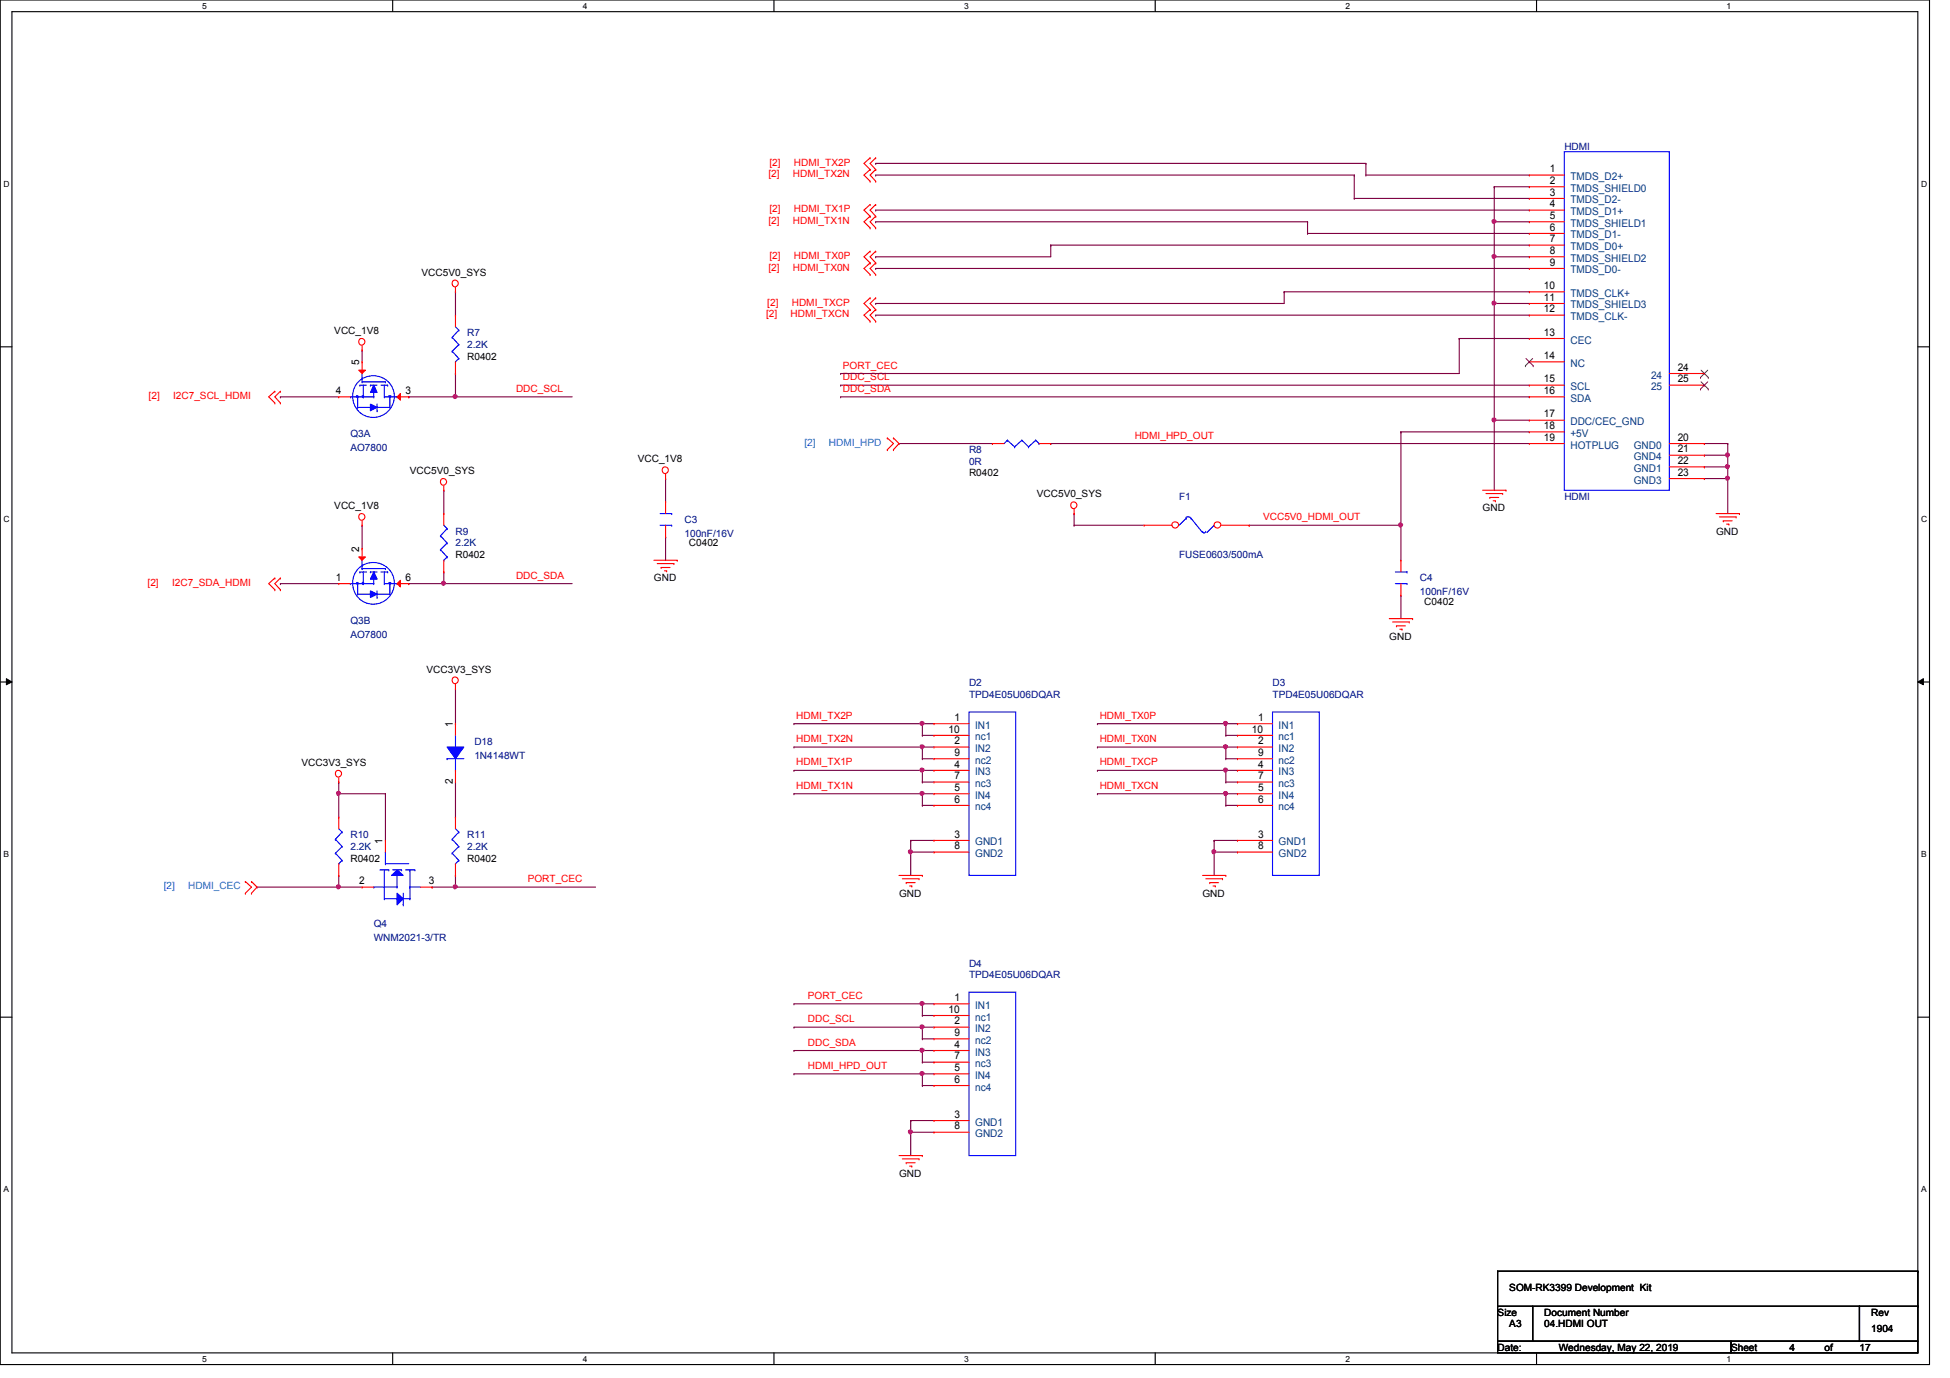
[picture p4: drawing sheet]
<svg xmlns="http://www.w3.org/2000/svg" width="297mm" height="210mm" viewBox="0 0 297 210" stroke-linecap="round" stroke-linejoin="round" font-family="sans-serif">
<defs><g id="words">
<g font-size="1.6">
<text x="236.1" y="26.2">1</text>
<text x="236.1" y="28">2</text>
<text x="236.1" y="29.8">3</text>
<text x="236.1" y="31.6">4</text>
<text x="236.1" y="33.4">5</text>
<text x="236.1" y="35.1">6</text>
<text x="236.1" y="36.9">7</text>
<text x="236.1" y="38.7">8</text>
<text x="236.1" y="40.5">9</text>
<text x="235.2" y="44">10</text>
<text x="235.2" y="45.8">11</text>
<text x="235.2" y="47.6">12</text>
<text x="235.2" y="51.1">13</text>
<text x="54.7" y="55.6" transform="rotate(-90 54.7 55.6)">5</text>
<text x="235.2" y="58.3">15</text>
<text x="235.2" y="54.7">14</text>
<text x="255.6" y="56.5">24</text>
<text x="255.6" y="58.3">25</text>
<text x="51.2" y="60">4</text>
<text x="61.8" y="60">3</text>
<text x="235.2" y="65.4">18</text>
<text x="235.2" y="63.6">17</text>
<text x="235.2" y="60">16</text>
<text x="235.2" y="67.1">19</text>
<text x="255.6" y="67.1">20</text>
<text x="255.6" y="68.9">21</text>
<text x="255.6" y="70.7">22</text>
<text x="255.6" y="72.5">23</text>
<text x="51.2" y="88.5">1</text>
<text x="54.7" y="84.1" transform="rotate(-90 54.7 84.1)">2</text>
<text x="61.8" y="88.5">6</text>
<text x="69" y="110.7" transform="rotate(-90 69 110.7)">1</text>
<text x="144.5" y="111.6">10</text>
<text x="145.4" y="109.8">1</text>
<text x="145.4" y="113.4">2</text>
<text x="190.7" y="111.6">10</text>
<text x="191.6" y="109.8">1</text>
<text x="191.6" y="113.4">2</text>
<text x="69" y="119.5" transform="rotate(-90 69 119.5)">2</text>
<text x="145.4" y="116.9">4</text>
<text x="145.4" y="118.7">7</text>
<text x="145.4" y="115.1">9</text>
<text x="191.6" y="116.9">4</text>
<text x="191.6" y="118.7">7</text>
<text x="191.6" y="115.1">9</text>
<text x="145.4" y="120.5">5</text>
<text x="145.4" y="122.3">6</text>
<text x="191.6" y="120.5">5</text>
<text x="191.6" y="122.3">6</text>
<text x="58.3" y="128.5" transform="rotate(-90 58.3 128.5)">1</text>
<text x="145.4" y="127.6">3</text>
<text x="145.4" y="129.4">8</text>
<text x="191.6" y="127.6">3</text>
<text x="191.6" y="129.4">8</text>
<text x="54.7" y="134.7">2</text>
<text x="65.3" y="134.7">3</text>
<text x="144.5" y="154.3">10</text>
<text x="145.4" y="152.5">1</text>
<text x="145.4" y="156">2</text>
<text x="145.4" y="159.6">4</text>
<text x="145.4" y="161.4">7</text>
<text x="145.4" y="157.8">9</text>
<text x="145.4" y="163.2">5</text>
<text x="145.4" y="164.9">6</text>
<text x="145.4" y="170.3">3</text>
<text x="145.4" y="172">8</text>
</g>
<g font-size="1.6" fill="#004080">
<text x="239.2" y="27.4">TMDS_D2+</text>
<text x="239.2" y="29.2">TMDS_SHIELD0</text>
<text x="239.2" y="31">TMDS_D2-</text>
<text x="239.2" y="32.8">TMDS_D1+</text>
<text x="239.2" y="34.5">TMDS_SHIELD1</text>
<text x="239.2" y="36.3">TMDS_D1-</text>
<text x="239.2" y="38.1">TMDS_D0+</text>
<text x="239.2" y="39.9">TMDS_SHIELD2</text>
<text x="239.2" y="41.7">TMDS_D0-</text>
<text x="239.2" y="45.2">TMDS_CLK+</text>
<text x="239.2" y="47">TMDS_SHIELD3</text>
<text x="239.2" y="52.3">CEC</text>
<text x="239.2" y="48.8">TMDS_CLK-</text>
<text x="239.2" y="59.4">SCL</text>
<text x="239.2" y="55.9">NC</text>
<text x="251.5" y="57.7">24</text>
<text x="251.5" y="59.4">25</text>
<text x="239.2" y="64.8">DDC/CEC_GND</text>
<text x="239.2" y="61.2">SDA</text>
<text x="239.2" y="68.3">HOTPLUG</text>
<text x="239.2" y="66.5">+5V</text>
<text x="248.9" y="68.3">GND0</text>
<text x="248.9" y="70.1">GND4</text>
<text x="248.9" y="71.9">GND1</text>
<text x="248.9" y="73.7">GND3</text>
<text x="148.5" y="111">IN1</text>
<text x="148.5" y="112.8">nc1</text>
<text x="194.8" y="111">IN1</text>
<text x="194.8" y="112.8">nc1</text>
<text x="148.5" y="114.6">IN2</text>
<text x="148.5" y="118.1">IN3</text>
<text x="148.5" y="119.9">nc3</text>
<text x="148.5" y="116.3">nc2</text>
<text x="194.8" y="114.6">IN2</text>
<text x="194.8" y="118.1">IN3</text>
<text x="194.8" y="119.9">nc3</text>
<text x="194.8" y="116.3">nc2</text>
<text x="148.5" y="121.7">IN4</text>
<text x="148.5" y="123.4">nc4</text>
<text x="194.8" y="121.7">IN4</text>
<text x="194.8" y="123.4">nc4</text>
<text x="148.5" y="128.8">GND1</text>
<text x="148.5" y="130.6">GND2</text>
<text x="194.8" y="128.8">GND1</text>
<text x="194.8" y="130.6">GND2</text>
<text x="148.5" y="153.7">IN1</text>
<text x="148.5" y="155.4">nc1</text>
<text x="148.5" y="157.2">IN2</text>
<text x="148.5" y="160.8">IN3</text>
<text x="148.5" y="159">nc2</text>
<text x="148.5" y="164.3">IN4</text>
<text x="148.5" y="166.1">nc4</text>
<text x="148.5" y="162.6">nc3</text>
<text x="148.5" y="171.5">GND1</text>
<text x="148.5" y="173.2">GND2</text>
</g>
<g font-size="1.5" fill="#000080">
<text x="238.3" y="22.8">HDMI</text>
<text x="71.2" y="51.2">R7</text>
<text x="71.2" y="53">2.2K</text>
<text x="53.4" y="66.5">Q3A</text>
<text x="53.4" y="68.7">AO7800</text>
<text x="147.6" y="69">R8</text>
<text x="147.6" y="70.8">0R</text>
<text x="179.6" y="76.1">F1</text>
<text x="238.3" y="76.1">HDMI</text>
<text x="69.4" y="81.4">R9</text>
<text x="69.4" y="83.2">2.2K</text>
<text x="104.3" y="79.7">C3</text>
<text x="104.3" y="81.8">100nF/16V</text>
<text x="179.6" y="85">FUSE0603/500mA</text>
<text x="216.3" y="88.6">C4</text>
<text x="53.4" y="95">Q3B</text>
<text x="216.3" y="90.7">100nF/16V</text>
<text x="53.4" y="97.1">AO7800</text>
<text x="147.6" y="104.6">D2</text>
<text x="147.6" y="106.3">TPD4E05U06DQAR</text>
<text x="193.8" y="104.6">D3</text>
<text x="193.8" y="106.3">TPD4E05U06DQAR</text>
<text x="72.3" y="113.5">D18</text>
<text x="72.3" y="115.6">1N4148WT</text>
<text x="53.4" y="127.7">R10</text>
<text x="53.4" y="129.5">2.2K</text>
<text x="71.2" y="127.7">R11</text>
<text x="71.2" y="129.5">2.2K</text>
<text x="56.9" y="141.2">Q4</text>
<text x="56.9" y="143.3">WNM2021-3/TR</text>
<text x="147.6" y="147.2">D4</text>
<text x="147.6" y="149">TPD4E05U06DQAR</text>
</g>
<g font-size="1.5" fill="#f00">
<text x="117" y="27">[2]</text>
<text x="117.2" y="25.2">[2]</text>
<text x="120.8" y="27">HDMI_TX2N</text>
<text x="120.9" y="25.2">HDMI_TX2P</text>
<text x="117" y="34.1">[2]</text>
<text x="117.2" y="32.3">[2]</text>
<text x="120.8" y="34.1">HDMI_TX1N</text>
<text x="120.9" y="32.3">HDMI_TX1P</text>
<text x="117" y="41.2">[2]</text>
<text x="117.2" y="39.5">[2]</text>
<text x="120.8" y="41.2">HDMI_TX0N</text>
<text x="120.9" y="39.5">HDMI_TX0P</text>
<text x="116.9" y="46.6">[2]</text>
<text x="120.6" y="46.6">HDMI_TXCP</text>
<text x="116.7" y="48.3">[2]</text>
<text x="120.4" y="48.3">HDMI_TXCN</text>
<text x="78.6" y="59.7">DDC_SCL</text>
<text x="128.4" y="57.9">DDC_SCL</text>
<text x="128.4" y="59.7">DDC_SDA</text>
<text x="128.4" y="56.1">PORT_CEC</text>
<text x="22.6" y="60.8">[2]</text>
<text x="26.4" y="60.8">I2C7_SCL_HDMI</text>
<text x="172.8" y="66.8">HDMI_HPD_OUT</text>
<text x="192.4" y="79.2">VCC5V0_HDMI_OUT</text>
<text x="22.5" y="89.2">[2]</text>
<text x="26.2" y="89.2">I2C7_SDA_HDMI</text>
<text x="78.6" y="88.1">DDC_SDA</text>
<text x="121.3" y="109.5">HDMI_TX2P</text>
<text x="121.3" y="113">HDMI_TX2N</text>
<text x="167.5" y="109.5">HDMI_TX0P</text>
<text x="167.5" y="113">HDMI_TX0N</text>
<text x="121.3" y="116.6">HDMI_TX1P</text>
<text x="167.5" y="116.6">HDMI_TXCP</text>
<text x="121.3" y="120.1">HDMI_TX1N</text>
<text x="167.5" y="120.1">HDMI_TXCN</text>
<text x="80.4" y="134.4">PORT_CEC</text>
<text x="123.1" y="152.1">PORT_CEC</text>
<text x="123.1" y="155.7">DDC_SCL</text>
<text x="123.1" y="159.3">DDC_SDA</text>
<text x="123.1" y="162.8">HDMI_HPD_OUT</text>
</g>
<g font-size="1.5">
<text x="64.2" y="42">VCC5V0_SYS</text>
<text x="50.9" y="50.9">VCC_1V8</text>
<text x="71.2" y="54.8">R0402</text>
<text x="97.2" y="70.4">VCC_1V8</text>
<text x="50.9" y="77.6">VCC_1V8</text>
<text x="62.4" y="72.2">VCC5V0_SYS</text>
<text x="147.6" y="72.6">R0402</text>
<text x="157.9" y="75.8">VCC5V0_SYS</text>
<text x="225.8" y="77.9">GND</text>
<text x="104.9" y="83.2">C0402</text>
<text x="261.4" y="81.4">GND</text>
<text x="69.4" y="85">R0402</text>
<text x="99.6" y="88.6">GND</text>
<text x="217" y="92.1">C0402</text>
<text x="211.6" y="97.5">GND</text>
<text x="65" y="102.4">VCC3V3_SYS</text>
<text x="45.9" y="116.7">VCC3V3_SYS</text>
<text x="53.4" y="131.2">R0402</text>
<text x="71.2" y="131.2">R0402</text>
<text x="136.9" y="136.6">GND</text>
<text x="183.2" y="136.6">GND</text>
<text x="136.9" y="179.2">GND</text>
<text x="229.9" y="196.7">SOM-RK3399 Development Kit</text>
<text x="228.1" y="200.4">Size</text>
<text x="229.9" y="202.2">A3</text>
<text x="235.2" y="200.4">Document Number</text>
<text x="235.2" y="202.2">04.HDMI OUT</text>
<text x="285" y="202.9">1904</text>
<text x="285" y="200.4">Rev</text>
<text x="228.1" y="205.7">Date:</text>
<text x="237.4" y="205.7">Wednesday, May 22, 2019</text>
<text x="263.7" y="205.7">Sheet</text>
<text x="272.6" y="205.7">4</text>
<text x="277.9" y="205.7">of</text>
<text x="283.2" y="205.7">17</text>
</g>
<g font-size="1.5" fill="#0080ff">
<text x="122.6" y="67.9">[2]</text>
<text x="126.3" y="67.9">HDMI_HPD</text>
<text x="24.9" y="135.5">[2]</text>
<text x="28.7" y="135.5">HDMI_CEC</text>
</g>
<g font-size="1.3">
<text x="30.8" y="1.4">5</text>
<text x="88.8" y="1.4">4</text>
<text x="146.9" y="1.4">3</text>
<text x="204.9" y="1.4">2</text>
<text x="263" y="1.4">1</text>
<text x=".5" y="28.4">D</text>
<text x="292.6" y="28.4">D</text>
<text x=".5" y="79.5">C</text>
<text x="292.6" y="79.5">C</text>
<text x=".5" y="130.6">B</text>
<text x="292.6" y="130.6">B</text>
<text x=".5" y="181.6">A</text>
<text x="292.6" y="181.6">A</text>
<text x="30.8" y="207.5">5</text>
<text x="88.8" y="207.5">4</text>
<text x="146.9" y="207.5">3</text>
<text x="204.9" y="207.5">2</text>
<text x="263" y="207.5">1</text>
</g>
</g></defs>
<path d="M0 0h293.9v207.9h-293.9zM1.8 1.8h290.3v204.3h-290.3z" fill="none" stroke="#000" stroke-width=".17"/>
<g fill="#fff">
<path d="M30.8 .3h.7v1.4h-.7z"/>
<path d="M30.8 206.3h.7v1.5h-.7z"/>
</g>
<path d="M59.8 0v1.8M59.8 206.1v1.8" fill="none" stroke="#000" stroke-width=".17"/>
<g fill="#fff">
<path d="M88.8 .3h.6v1.4h-.6z"/>
<path d="M88.8 206.3h.6v1.5h-.6z"/>
</g>
<path d="M117.9 0v1.8M117.9 206.1v1.8" fill="none" stroke="#000" stroke-width=".17"/>
<g fill="#fff">
<path d="M146.9 .3h.6v1.4h-.6z"/>
<path d="M146.9 206.3h.6v1.5h-.6z"/>
</g>
<path d="M176 0v1.8M176 206.1v1.8" fill="none" stroke="#000" stroke-width=".17"/>
<g fill="#fff">
<path d="M204.9 .3h.7v1.4h-.7z"/>
<path d="M204.9 206.3h.7v1.5h-.7z"/>
</g>
<path d="M234.1 0v1.8M234.1 206.1v1.8" fill="none" stroke="#000" stroke-width=".17"/>
<g fill="#fff">
<path d="M263 .3h.7v1.4h-.7z"/>
<path d="M263 206.3h.7v1.5h-.7z"/>
<path d="M.5 27.3h1v1.4h-1z"/>
<path d="M292.6 27.3h1v1.4h-1z"/>
<path d="M.5 78.3h1v1.5h-1z"/>
<path d="M292.6 78.3h1v1.5h-1z"/>
</g>
<path d="M0 52.8h1.8M292.1 52.8h1.8" fill="none" stroke="#000" stroke-width=".17"/>
<g fill="#fff">
<path d="M.5 129.4h.9v1.4h-.9z"/>
<path d="M292.6 129.4h.9v1.4h-.9z"/>
</g>
<path d="M0 103.9h1.8M292.1 103.9h1.8" fill="none" stroke="#000" stroke-width=".17"/>
<path d="M1 103.4l.8 .5-.8 .4zM292.1 103.9l.9-.5v.9z" fill="#000"/>
<path d="M1 103.4l.8 .5-.8 .4zM292.1 103.9l.9-.5v.9z" fill="none" stroke="#000" stroke-width=".15"/>
<g fill="#fff">
<path d="M.5 180.4h.8v1.5h-.8z"/>
<path d="M292.6 180.4h.8v1.5h-.8z"/>
</g>
<path d="M0 154.9h1.8M292.1 154.9h1.8" fill="none" stroke="#000" stroke-width=".17"/>
<path d="M263.2 71.1h.1M263.2 71.1v1.8M213.4 80h.1M213.4 90.7h.1M213.4 80v5.3M213.4 90.7v3.5" fill="none" stroke="#800040" stroke-width=".17"/>
<circle cx="263.1" cy="71.1" r=".31" fill="#f0f"/>
<circle cx="263.1" cy="71.1" r=".31" fill="none" stroke="#f0f" stroke-width=".17"/>
<path d="M227.6 46.2h.1M227.6 46.2v17.8M263.2 69.3h.1M263.2 69.3v1.8" fill="none" stroke="#800040" stroke-width=".17"/>
<circle cx="227.6" cy="64" r=".31" fill="#f0f"/>
<circle cx="227.6" cy="64" r=".31" fill="none" stroke="#f0f" stroke-width=".17"/>
<circle cx="227.6" cy="46.2" r=".31" fill="#f0f"/>
<circle cx="227.6" cy="46.2" r=".31" fill="none" stroke="#f0f" stroke-width=".17"/>
<path d="M213.4 65.8h.1M213.4 65.8v14.2" fill="none" stroke="#800040" stroke-width=".17"/>
<circle cx="213.3" cy="80" r=".31" fill="#f0f"/>
<circle cx="213.3" cy="80" r=".31" fill="none" stroke="#f0f" stroke-width=".17"/>
<path d="M69.4 56.9h.1M69.4 56.9v3.6M42.7 60.5h.1M42.7 60.5h8.9M62.3 60.5h.1M62.3 60.5h24.9M69.4 60.5h.1M163.6 78.2h.1M163.6 78.2v1.8M213.4 65.8h.1M213.4 65.8h19.6" fill="none" stroke="#800040" stroke-width=".17"/>
<circle cx="69.3" cy="60.4" r=".31" fill="#f0f"/>
<circle cx="69.3" cy="60.4" r=".31" fill="none" stroke="#f0f" stroke-width=".17"/>
<path d="M67.6 88.9h.1M67.6 88.9h19.6" fill="none" stroke="#800040" stroke-width=".17"/>
<circle cx="67.5" cy="88.8" r=".31" fill="#f0f"/>
<circle cx="67.5" cy="88.8" r=".31" fill="none" stroke="#f0f" stroke-width=".17"/>
<path d="M39.2 135.1h.1M51.6 133.3h.1M51.6 133.3v1.8h-12.4" fill="none" stroke="#800040" stroke-width=".17"/>
<circle cx="51.5" cy="135.1" r=".31" fill="#f0f"/>
<circle cx="51.5" cy="135.1" r=".31" fill="none" stroke="#f0f" stroke-width=".17"/>
<path d="M42.7 88.9h.1M42.7 88.9h8.9M51.6 119.1h.1M51.6 119.1v5.4M69.4 110.2h.1M69.4 104.9v5.3M51.6 120.9h.1M51.6 120.9h7.1M69.4 133.3h.1M69.4 133.3v1.8" fill="none" stroke="#800040" stroke-width=".17"/>
<circle cx="51.5" cy="120.9" r=".31" fill="#f0f"/>
<circle cx="51.5" cy="120.9" r=".31" fill="none" stroke="#f0f" stroke-width=".17"/>
<path d="M69.4 135.1h.1M69.4 135.1h21.3" fill="none" stroke="#800040" stroke-width=".17"/>
<circle cx="69.3" cy="135.1" r=".31" fill="#f0f"/>
<circle cx="69.3" cy="135.1" r=".31" fill="none" stroke="#f0f" stroke-width=".17"/>
<g fill="none" stroke="#800040" stroke-width=".17">
<path d="M67.6 74.7h.1M67.6 74.7v3.5M259.6 67.6h.1M259.6 71.1h.1M259.6 69.3h.1M259.6 67.6h3.6M259.6 71.1h3.6M263.2 72.9h.1M263.2 67.6h.1M263.2 67.6v1.7h-3.6M263.2 72.9v5.3M62.3 88.9h.1"/>
<path d="M67.6 87.1h.1M67.6 87.1v1.8h-5.3M51.6 135.1h.1M51.6 135.1h3.6M58.7 120.9h.1M58.7 120.9v7.1M65.8 135.1h.1M65.8 135.1h3.6"/>
</g>
<circle cx="263.1" cy="69.3" r=".31" fill="#f0f"/>
<circle cx="263.1" cy="69.3" r=".31" fill="none" stroke="#f0f" stroke-width=".17"/>
<path d="M259.6 72.9h.1M259.6 72.9h3.6" fill="none" stroke="#800040" stroke-width=".17"/>
<circle cx="263.1" cy="72.8" r=".31" fill="#f0f"/>
<circle cx="263.1" cy="72.8" r=".31" fill="none" stroke="#f0f" stroke-width=".17"/>
<path d="M227.6 28.4h.1M227.6 33.8h.1M227.6 28.4v10.7" fill="none" stroke="#800040" stroke-width=".17"/>
<circle cx="227.6" cy="33.7" r=".31" fill="#f0f"/>
<circle cx="227.6" cy="33.7" r=".31" fill="none" stroke="#f0f" stroke-width=".17"/>
<path d="M227.6 33.8h.1M227.6 39.1h.1M227.6 33.8h5.4M227.6 39.1v7.1" fill="none" stroke="#800040" stroke-width=".17"/>
<circle cx="227.6" cy="39.1" r=".31" fill="#f0f"/>
<circle cx="227.6" cy="39.1" r=".31" fill="none" stroke="#f0f" stroke-width=".17"/>
<g fill="none" stroke="#800040" stroke-width=".17">
<path d="M133.4 32h.1M133.4 24.9h.1M133.4 26.7h.1M133.4 33.8h.1M133.4 39.1h.1M133.4 32h99.6M133.4 26.7h72.9M133.4 24.9h74.7M133.4 33.8h65.8M160.1 37.3h.1M160.1 37.3v1.8h-26.7M160.1 37.3h72.9"/>
<path d="M199.2 33.8h.1M199.2 35.6h.1M199.2 33.8v1.8M199.2 35.6h33.8M206.3 26.7h.1M206.3 30.2h.1M206.3 26.7v3.5M206.3 30.2h26.7M208.1 26.7h.1M208.1 24.9h.1M208.1 26.7h24.9M208.1 24.9v1.8"/>
<path d="M227.6 39.1h.1M227.6 28.4h.1M227.6 39.1h5.4M227.6 28.4h5.4M55.2 53.3h.1M55.2 53.3v1.8M69.4 44.4h.1M69.4 44.4v3.6M128.1 58.7h.1M128.1 56.9h.1M128.1 58.7h104.9M133.4 46.2h.1"/>
<path d="M133.4 48h.1M133.4 40.9h.1M133.4 48h99.6M133.4 40.9h99.6M195.6 44.4h.1M195.6 44.4v1.8h-62.2M195.6 44.4h37.4M222.3 51.6h.1M222.3 51.6v5.3h-94.2M222.3 51.6h10.7M227.6 46.2h.1M227.6 46.2h5.4"/>
<path d="M101.4 72.9h.1M101.4 72.9v3.6M128.1 60.5h.1M128.1 60.5h104.9M136.9 67.6h.1M136.9 67.6h14.3M160.1 67.6h.1M160.1 67.6h72.9M227.6 64h.1M227.6 64v10.7M227.6 64h5.4M55.2 80h.1"/>
<path d="M55.2 80v3.6M101.4 81.8h.1M101.4 81.8v3.5M163.6 80h.1M163.6 80h10.7M190.3 80h.1M190.3 80h23.1M120.9 110.2h.1M120.9 110.2h19.6"/>
</g>
<circle cx="140.4" cy="110.2" r=".31" fill="#f0f"/>
<circle cx="140.4" cy="110.2" r=".31" fill="none" stroke="#f0f" stroke-width=".17"/>
<path d="M120.9 113.8h.1M120.9 113.8h19.6M140.5 112h.1M140.5 110.2h.1M140.5 112h1.8M140.5 110.2v1.8M140.5 110.2h1.8" fill="none" stroke="#800040" stroke-width=".17"/>
<circle cx="140.4" cy="113.7" r=".31" fill="#f0f"/>
<circle cx="140.4" cy="113.7" r=".31" fill="none" stroke="#f0f" stroke-width=".17"/>
<path d="M120.9 117.3h.1M120.9 117.3h19.6M140.5 115.6h.1M140.5 113.8h.1M140.5 115.6h1.8M140.5 113.8v1.8M140.5 113.8h1.8" fill="none" stroke="#800040" stroke-width=".17"/>
<circle cx="140.4" cy="117.3" r=".31" fill="#f0f"/>
<circle cx="140.4" cy="117.3" r=".31" fill="none" stroke="#f0f" stroke-width=".17"/>
<path d="M140.5 119.1h.1M140.5 117.3h.1M140.5 119.1h1.8M140.5 117.3v1.8M140.5 117.3h1.8M120.9 120.9h.1M120.9 120.9h19.6" fill="none" stroke="#800040" stroke-width=".17"/>
<circle cx="140.4" cy="120.9" r=".31" fill="#f0f"/>
<circle cx="140.4" cy="120.9" r=".31" fill="none" stroke="#f0f" stroke-width=".17"/>
<path d="M138.7 128h.1M138.7 129.8h.1M138.7 128v5.3M138.7 128h3.6M138.7 129.8h3.6M140.5 122.7h.1M140.5 120.9h.1M140.5 122.7h1.8M140.5 120.9v1.8M140.5 120.9h1.8" fill="none" stroke="#800040" stroke-width=".17"/>
<circle cx="138.7" cy="129.7" r=".31" fill="#f0f"/>
<circle cx="138.7" cy="129.7" r=".31" fill="none" stroke="#f0f" stroke-width=".17"/>
<path d="M167.2 110.2h.1M167.2 110.2h19.5" fill="none" stroke="#800040" stroke-width=".17"/>
<circle cx="186.7" cy="110.2" r=".31" fill="#f0f"/>
<circle cx="186.7" cy="110.2" r=".31" fill="none" stroke="#f0f" stroke-width=".17"/>
<path d="M167.2 113.8h.1M167.2 113.8h19.5M186.7 112h.1M186.7 110.2h.1M186.7 112h1.8M186.7 110.2v1.8M186.7 110.2h1.8" fill="none" stroke="#800040" stroke-width=".17"/>
<circle cx="186.7" cy="113.7" r=".31" fill="#f0f"/>
<circle cx="186.7" cy="113.7" r=".31" fill="none" stroke="#f0f" stroke-width=".17"/>
<path d="M167.2 117.3h.1M167.2 117.3h19.5M186.7 115.6h.1M186.7 113.8h.1M186.7 115.6h1.8M186.7 113.8v1.8M186.7 113.8h1.8" fill="none" stroke="#800040" stroke-width=".17"/>
<circle cx="186.7" cy="117.3" r=".31" fill="#f0f"/>
<circle cx="186.7" cy="117.3" r=".31" fill="none" stroke="#f0f" stroke-width=".17"/>
<path d="M186.7 119.1h.1M186.7 117.3h.1M186.7 119.1h1.8M186.7 117.3v1.8M186.7 117.3h1.8M167.2 120.9h.1M167.2 120.9h19.5" fill="none" stroke="#800040" stroke-width=".17"/>
<circle cx="186.7" cy="120.9" r=".31" fill="#f0f"/>
<circle cx="186.7" cy="120.9" r=".31" fill="none" stroke="#f0f" stroke-width=".17"/>
<path d="M185 128h.1M185 129.8h.1M185 128v5.3M185 128h3.5M185 129.8h3.5M186.7 122.7h.1M186.7 120.9h.1M186.7 122.7h1.8M186.7 120.9v1.8M186.7 120.9h1.8" fill="none" stroke="#800040" stroke-width=".17"/>
<circle cx="184.9" cy="129.7" r=".31" fill="#f0f"/>
<circle cx="184.9" cy="129.7" r=".31" fill="none" stroke="#f0f" stroke-width=".17"/>
<path d="M120.9 152.9h.1M120.9 152.9h19.6" fill="none" stroke="#800040" stroke-width=".17"/>
<circle cx="140.4" cy="152.9" r=".31" fill="#f0f"/>
<circle cx="140.4" cy="152.9" r=".31" fill="none" stroke="#f0f" stroke-width=".17"/>
<path d="M120.9 156.5h.1M120.9 156.5h19.6M140.5 154.7h.1M140.5 152.9h.1M140.5 158.2h.1M140.5 156.5h.1M140.5 154.7h1.8M140.5 152.9v1.8M140.5 156.5v1.7M140.5 152.9h1.8M140.5 158.2h1.8" fill="none" stroke="#800040" stroke-width=".17"/>
<circle cx="140.4" cy="156.4" r=".31" fill="#f0f"/>
<circle cx="140.4" cy="156.4" r=".31" fill="none" stroke="#f0f" stroke-width=".17"/>
<path d="M140.5 156.5h.1M140.5 156.5h1.8M120.9 160h.1M120.9 160h19.6" fill="none" stroke="#800040" stroke-width=".17"/>
<circle cx="140.4" cy="160" r=".31" fill="#f0f"/>
<circle cx="140.4" cy="160" r=".31" fill="none" stroke="#f0f" stroke-width=".17"/>
<path d="M120.9 163.6h.1M120.9 163.6h19.6M140.5 161.8h.1M140.5 160h.1M140.5 161.8h1.8M140.5 160v1.8M140.5 160h1.8" fill="none" stroke="#800040" stroke-width=".17"/>
<circle cx="140.4" cy="163.5" r=".31" fill="#f0f"/>
<circle cx="140.4" cy="163.5" r=".31" fill="none" stroke="#f0f" stroke-width=".17"/>
<path d="M138.7 170.7h.1M138.7 172.5h.1M138.7 170.7v1.8M138.7 170.7h3.6M138.7 172.5h3.6M140.5 165.4h.1M140.5 163.6h.1M140.5 165.4h1.8M140.5 163.6v1.8M140.5 163.6h1.8" fill="none" stroke="#800040" stroke-width=".17"/>
<circle cx="138.7" cy="172.4" r=".31" fill="#f0f"/>
<circle cx="138.7" cy="172.4" r=".31" fill="none" stroke="#f0f" stroke-width=".17"/>
<path d="M69.4 119.1v5.4M69.4 124.5h.1M138.7 172.5h.1M138.7 172.5v3.5" fill="none" stroke="#800040" stroke-width=".17"/>
<g fill="none" stroke="#f00" stroke-width=".17">
<path d="M132.5 25.8h.1M132.5 24h.1M132.5 34.7h.1M132.5 32.9h.1M132.5 31.2h.1M132.5 38.3h.1M132.5 27.6h.1M132.5 24l-.9 .9 .9 .9M132.5 32.9l-.9 .9 .9 .9M132.5 31.2l-.9 .8 .9 .9M132.5 38.3l-.9 .8 .9 .9M132.5 25.8l-.9 .9 .9 .9"/>
<path d="M133.4 25.8h.1M133.4 24h.1M133.4 34.7h.1M133.4 32.9h.1M133.4 31.2h.1M133.4 38.3h.1M133.4 27.6h.1M133.4 24l-.9 .9 .9 .9M133.4 32.9l-.9 .9 .9 .9M133.4 31.2l-.9 .8 .9 .9M133.4 38.3l-.9 .8 .9 .9M133.4 25.8l-.9 .9 .9 .9"/>
<path d="M41.9 59.6h.1M41.9 59.6l-1 .9 1 .9M42.7 59.6h.1M42.7 59.6l-.8 .9 .8 .9M55.2 53.3h.1M55.2 52.7v.6M69.4 44.4h.1M69.4 43.8v.6M132.5 41.8h.1M132.5 40h.1M132.5 48.9h.1M132.5 47.2h.1"/>
<path d="M132.5 45.4h.1M132.5 40l-.9 .9 .9 .9M132.5 47.2l-.9 .8 .9 .9M132.5 45.4l-.9 .8 .9 1M133.4 41.8h.1M133.4 40h.1M133.4 48.9h.1M133.4 47.2h.1M133.4 45.4h.1M133.4 40l-.9 .9 .9 .9M133.4 47.2l-.9 .8 .9 .9M133.4 45.4l-.9 .8 .9 1"/>
<path d="M41.9 61.4h.1M42.7 61.4h.1M55.2 79.3v.7M67.6 74.7h.1M67.6 74v.7M101.4 72.9h.1M101.4 72.2v.7M135.2 68.5h.1M135.2 66.7h.1M135.2 66.7l.9 .9-.9 .9M136.1 66.7h.1M136.1 68.5h.1"/>
<path d="M136.1 66.7l.8 .9-.8 .9M163.6 78.2h.1M163.6 77.6v.6M225.8 74.7h3.6M226.4 75.2h2.5M226.9 75.8h.1M226.9 75.8h1.4M227.5 76.3h.3M227.8 76.3h.1M228.9 75.2h.1M229.4 74.7h.1M261.4 78.2h3.6"/>
<path d="M261.9 78.7h2.6M262.5 79.3h.1M262.5 79.3h1.4M263 79.8h.4M263.4 79.8h.1M264.5 78.7h.1M265 78.2h.1M41.9 89.8h.1M41.9 88.1h.1M41.9 88.1l-1 .8 1 .9M42.7 89.8h.1M42.7 88.1h.1"/>
<path d="M42.7 88.1l-.8 .8 .8 .9M55.2 80h.1M99.6 85.3h3.6M100.1 85.9h2.6M100.7 86.4h.1M100.7 86.4h1.4M101.2 87h.4M101.6 87h.1M102.7 85.9h.1M103.2 85.3h.1M211.6 94.2h3.6M212.1 94.7h2.6"/>
<path d="M212.7 95.3h.1M212.7 95.3h1.4M213.2 95.8h.4M213.6 95.8h.1M214.7 94.7h.1M215.2 94.2h.1M51.6 119.1h.1M51.6 118.4v.7M69.4 104.9h.1M69.4 104.2v.7M37.4 136.1h.1M37.4 134.3h.1"/>
<path d="M37.4 134.3l.9 .8-.9 1M38.3 134.3h.1M38.3 136.1h.1M38.3 134.3l.9 .8-.9 1M69.4 124.5h.1M69.4 133.3h.1M69.4 124.5v1.7M69.4 131.6v1.7M136.9 133.3h3.6M137.5 133.9h2.5M138 134.5h.1M138 134.5h1.4"/>
<path d="M138.6 135h.3M138.9 135h.1M140 133.9h.1M140.5 133.3h.1M183.2 133.3h3.5M183.7 133.9h2.5M184.3 134.5h.1M184.3 134.5h1.3M184.8 135h.3M185.1 135h.1M186.2 133.9h.1M186.7 133.3h.1"/>
<path d="M136.9 176h3.6M137.5 176.5h2.5M138 177.1h.1M138 177.1h1.4M138.6 177.6h.3M138.9 177.6h.1M140 176.5h.1M140.5 176h.1"/>
<circle cx="55.1" cy="52.1" r=".5"/>
<circle cx="69.3" cy="43.2" r=".5"/>
<circle cx="55.1" cy="78.7" r=".5"/>
<circle cx="67.5" cy="73.4" r=".5"/>
<circle cx="101.3" cy="71.6" r=".5"/>
<circle cx="163.5" cy="77" r=".5"/>
<circle cx="51.5" cy="117.8" r=".5"/>
<circle cx="69.3" cy="103.6" r=".5"/>
</g>
<path d="M228.1 199h5.4v5.3h-5.4zM228.1 193.6h.1M228.1 193.6v5.4M228.1 193.6h64M233.5 199h49.7v5.3h-49.7zM283.2 199h8.9v5.3h-8.9zM292.1 193.6h.1M292.1 199h.1M292.1 193.6v5.4M228.1 204.3h35.6v1.8h-35.6zM263.7 204.3h28.4v1.8h-28.4z" fill="none" stroke="#000" stroke-width=".17"/>
<g fill="none" stroke="#00f" stroke-width=".17">
<path d="M54.8 58.7h.1M54.8 58.7h1M55.2 58.2h.1M55.2 56.9v1.3M55.2 58.2h3.5M55.3 58.7v1.8M56.4 58.7h.1M56.4 58.7h1M56.9 58.7v1.8M58 58.7h1.1M58.5 58.7v1.8M58.7 58.2h.1"/>
<path d="M59.1 58.7h.1M53.4 60.5h.1M53.4 60.5h3.5M54.5 62.1h.1M54.5 60.5h.1M54.5 62.1h4.9M54.5 60.5v1.6M55.3 60.5h.1M56.9 60.5h.1M57.4 62.6h.1M57.4 61.6v1M58.5 60.5h.1"/>
<path d="M58.5 60.5h2M59.4 62.1h.1M59.4 60.5v1.6M60.5 60.5h.1M68.9 127.8h.1M68.9 130h.1M68.9 127.8l1 1.1M68.9 130l1 1.1M69.4 131.6h.1M69.4 126.2l.5 .5M69.9 126.7h.1M69.9 128.9h.1"/>
<path d="M69.9 131.1h.1M69.9 126.7l-1 1.1M69.9 128.9l-1 1.1M69.9 131.1l-.5 .5"/>
<circle cx="56.9" cy="60.4" r="3.2"/>
</g>
<path d="M59.2 60.3l.4 .1-.2 .1h-.2z" fill-rule="evenodd" fill="#00f"/>
<path d="M59.2 60.3l.4 .1-.2 .1h-.2z" fill="none" stroke="#00f" stroke-width=".17"/>
<path d="M55.2 60.3h.2v.2h-.2z" fill-rule="evenodd" fill="#00f"/>
<path d="M55.2 60.3h.2v.2h-.2z" fill="none" stroke="#00f" stroke-width=".17"/>
<path d="M54.3 60.3h.2v.2h-.2z" fill-rule="evenodd" fill="#00f"/>
<path d="M54.3 60.3h.2v.2h-.2z" fill="none" stroke="#00f" stroke-width=".17"/>
<path d="M56.4 61.6l1 .5-1 .5z" fill-rule="evenodd" fill="#00f"/>
<path d="M56.4 61.6l1 .5-1 .5z" fill="none" stroke="#00f" stroke-width=".17"/>
<path d="M56.9 58.7l.5 1.1h-1z" fill-rule="evenodd" fill="#00f"/>
<path d="M56.9 58.7l.5 1.1h-1z" fill="none" stroke="#00f" stroke-width=".17"/>
<path d="M54.6 56.4h1.1l-.5 .5z" fill="#f00"/>
<path d="M54.6 56.4h1.1l-.5 .5zM55.2 55.1h.1M55.2 55.1v1.8" fill="none" stroke="#f00" stroke-width=".17"/>
<path d="M60.5 60.5l.5-.6v1.1z" fill="#f00"/>
<g fill="none" stroke="#f00" stroke-width=".17">
<path d="M51.6 60.5h.1M51.6 60.5h1.8M60.5 60.5l.5-.6v1.1zM60.5 60.5h1.8M62.3 60.5h.1M142.3 110.2h.1M142.3 113.8h.1M142.3 117.3h.1M142.3 119.1h.1M142.3 115.6h.1M142.3 112h.1M142.3 110.2h5.3"/>
<path d="M142.3 113.8h5.3M142.3 117.3h5.3M142.3 119.1h5.3M142.3 115.6h5.3M142.3 112h5.3M142.3 120.9h.1M142.3 122.7h.1M142.3 128h.1M142.3 129.8h.1M142.3 120.9h5.3M142.3 122.7h5.3M142.3 128h5.3"/>
<path d="M142.3 129.8h5.3M142.3 152.9h.1M142.3 156.5h.1M142.3 158.2h.1M142.3 154.7h.1M142.3 152.9h5.3M142.3 156.5h5.3M142.3 158.2h5.3M142.3 154.7h5.3M142.3 160h.1M142.3 163.6h.1M142.3 165.4h.1"/>
<path d="M142.3 161.8h.1M142.3 170.7h.1M142.3 172.5h.1M142.3 160h5.3M142.3 163.6h5.3M142.3 165.4h5.3M142.3 161.8h5.3M142.3 170.7h5.3M142.3 172.5h5.3"/>
</g>
<g fill="none" stroke="#00f" stroke-width=".17">
<path d="M53.4 88.9h.1M53.4 88.9h3.5M54.5 90.5h.1M54.5 88.9h.1M54.5 90.5h4.9M54.5 88.9v1.6M54.8 87.1h.1M54.8 87.1h1M55.2 86.6h.1M55.2 85.3v1.3M55.2 86.6h3.5M55.3 88.9h.1"/>
<path d="M55.3 87.1v1.8M56.4 87.1h.1M56.4 87.1h1M56.9 88.9h.1M56.9 87.1v1.8M57.4 91h.1M57.4 90v1M58 87.1h1.1M58.5 88.9h.1M58.5 87.1v1.8M58.5 88.9h2M58.7 86.6h.1"/>
<path d="M59.1 87.1h.1M59.4 90.5h.1M59.4 88.9v1.6M60.5 88.9h.1M147.6 108.5h7.1v24.8h-7.1zM147.6 151.1h7.1v24.9h-7.1z"/>
<circle cx="56.9" cy="88.8" r="3.2"/>
</g>
<path d="M59.2 88.7l.4 .1-.2 .2-.2-.1z" fill-rule="evenodd" fill="#00f"/>
<path d="M59.2 88.7l.4 .1-.2 .2-.2-.1z" fill="none" stroke="#00f" stroke-width=".17"/>
<path d="M55.2 88.7h.2v.2h-.2z" fill-rule="evenodd" fill="#00f"/>
<path d="M55.2 88.7h.2v.2h-.2z" fill="none" stroke="#00f" stroke-width=".17"/>
<path d="M54.3 88.7h.2v.2h-.2z" fill-rule="evenodd" fill="#00f"/>
<path d="M54.3 88.7h.2v.2h-.2z" fill="none" stroke="#00f" stroke-width=".17"/>
<path d="M56.4 90l1 .5-1 .5z" fill-rule="evenodd" fill="#00f"/>
<path d="M56.4 90l1 .5-1 .5z" fill="none" stroke="#00f" stroke-width=".17"/>
<path d="M56.9 87.1l.5 1.1h-1z" fill-rule="evenodd" fill="#00f"/>
<path d="M56.9 87.1l.5 1.1h-1z" fill="none" stroke="#00f" stroke-width=".17"/>
<path d="M54.6 84.8h1.1l-.5 .5z" fill="#f00"/>
<path d="M54.6 84.8h1.1l-.5 .5zM55.2 83.6h.1M55.2 83.6v1.7" fill="none" stroke="#f00" stroke-width=".17"/>
<path d="M60.5 88.9l.5-.5v1z" fill="#f00"/>
<path d="M51.6 88.9h.1M51.6 88.9h1.8M60.5 88.9l.5-.5v1zM60.5 88.9h1.8M62.3 88.9h.1M213.4 90.7h.1M213.4 85.3h.1M213.4 85.3v1.8M213.4 88.9v1.8" fill="none" stroke="#f00" stroke-width=".17"/>
<path d="M212.6 88.9h1.7M212.6 87.1h1.7M214.3 88.9h.1M214.3 87.1h.1M68.1 115.6h.1M68.1 115.6h2.6M69.4 113.8h.1M69.4 117.3h.1M69.4 112v1.8M69.4 115.6v1.7" fill="none" stroke="#00f" stroke-width=".17"/>
<path d="M68.1 113.8h2.6l-1.3 1.8z" fill-rule="evenodd" fill="#00f"/>
<g fill="none" stroke="#00f" stroke-width=".17">
<path d="M68.9 51.4h.1M68.9 53.5h.1M68.9 51.4l1 1.1M68.9 53.5l1 1.1M69.4 55.1h.1M69.4 49.8l.5 .5M69.9 50.3h.1M69.9 52.5h.1M69.9 54.6h.1M69.9 50.3l-1 1.1M69.9 52.5l-1 1M69.9 54.6l-.5 .5"/>
<path d="M153.5 67.1h.1M153.5 67.1l-.6 .5M153.5 67.1l1.1 1M154.6 68.1h.1M155.7 67.1h.1M155.7 67.1l-1.1 1M155.7 67.1l1 1M156.7 68.1h.1M157.8 67.1h.1M157.8 67.1l-1.1 1M157.8 67.1l.5 .5M158.3 67.6h.1"/>
<path d="M67.1 81.6h.1M67.1 83.7h.1M67.1 81.6l1 1.1M67.1 83.7l1 1.1M67.6 85.3h.1M67.6 80l.5 .5M68.1 80.5h.1M68.1 82.7h.1M68.1 84.8h.1M68.1 80.5l-1 1.1M68.1 82.7l-1 1M68.1 84.8l-.5 .5"/>
<path d="M68.1 113.8h2.6l-1.3 1.8zM51.1 127.8h.1M51.1 130h.1M51.1 127.8l1 1.1M51.1 130l1 1.1M51.6 131.6h.1M51.6 126.2l.5 .5M52.1 126.7h.1M52.1 128.9h.1M52.1 131.1h.1M52.1 126.7l-1 1.1M52.1 128.9l-1 1.1"/>
<path d="M52.1 131.1l-.5 .5"/>
</g>
<g fill="none" stroke="#f00" stroke-width=".17">
<path d="M69.4 48h.1M69.4 56.9h.1M69.4 48v1.8M69.4 55.1v1.8M67.6 78.2h.1M67.6 78.2v1.8M151.2 67.6h.1M151.2 67.6h1.7M158.3 67.6h1.8M160.1 67.6h.1M67.6 87.1h.1M67.6 85.3v1.8"/>
<path d="M69.4 110.2h.1M69.4 119.1h.1M69.4 110.2v1.8M69.4 117.3v1.8M51.6 124.5h.1M51.6 133.3h.1M51.6 124.5v1.7M51.6 131.6v1.7"/>
</g>
<path d="M60.5 132.5l.9 .8h-1.8z" fill="#00f"/>
<path d="M60.5 132.5l.9 .8h-1.8z" fill="none" stroke="#00f" stroke-width=".17"/>
<path d="M60.5 136.1l.9 .8-.9 .9z" fill="#00f"/>
<g fill="none" stroke="#00f" stroke-width=".17">
<path d="M180.6 78.8l.4-.1 .3 .1M180.7 78.9h.1M180.7 78.9l-1.1 1.1M181.4 78.9h.1M181.4 78.9l1.8 2.2M183.2 80.9l.2 .3 .3-.3M185 80h.1M185 80l-1.1 1.1M193.8 108.5h7.2v24.8h-7.2zM56.9 135.1h.1M56.9 135.1h3.6M57.9 132.5h1.3"/>
<path d="M58.5 136.9h.1M58.5 132.5v4.4M58.5 136.9h2M58.7 131.6h.1M58.7 129.8h.1M58.7 131.6h3.6M58.7 129.8v1.8M59.2 132.5h.1M59.8 132.5h1.4M60.5 136.1l.9 .8-.9 .9zM60.5 136.9h.1M60.5 135.1h.1"/>
<path d="M60.5 133.3v1.8M61.2 132.5h.1M61.4 137.8h.1M61.4 136.1v1.7M61.4 136.9h1M61.8 132.5h1.4M62.4 136.9h.1M62.4 132.5h.1M62.4 135.1h.1M62.4 132.5v4.4M62.4 135.1h1.6M63.2 132.5h.1"/>
</g>
<g fill="none" stroke="#f00" stroke-width=".17">
<path d="M188.5 110.2h.1M188.5 113.8h.1M188.5 117.3h.1M188.5 119.1h.1M188.5 115.6h.1M188.5 112h.1M188.5 110.2h5.3M188.5 113.8h5.3M188.5 117.3h5.3M188.5 119.1h5.3M188.5 115.6h5.3M188.5 112h5.3"/>
<path d="M55.2 135.1h.1M55.2 135.1h1.7M58.7 128h.1M58.7 128v1.8M64 135.1h1.8M65.8 135.1h.1M188.5 120.9h.1M188.5 122.7h.1M188.5 128h.1M188.5 129.8h.1M188.5 120.9h5.3M188.5 122.7h5.3"/>
<path d="M188.5 128h5.3M188.5 129.8h5.3"/>
</g>
<circle cx="179" cy="80" r=".5" fill="#fff"/>
<g fill="none" stroke="#f00" stroke-width=".17">
<path d="M174.3 80h.1M174.3 80h4.2"/>
<circle cx="179" cy="80" r=".5"/>
</g>
<circle cx="185.5" cy="80" r=".5" fill="#fff"/>
<g fill="none" stroke="#f00" stroke-width=".17">
<path d="M233 26.7h.1M233 28.4h.1M233 30.2h.1M233 32h.1M233 33.8h.1M233 35.6h.1M233 37.3h.1M233 39.1h.1M233 26.7h5.3M233 28.4h5.3M233 30.2h5.3M233 32h5.3"/>
<path d="M233 33.8h5.3M233 35.6h5.3M233 37.3h5.3M233 39.1h5.3M233 58.7h.1M233 44.4h.1M233 40.9h.1M233 46.2h.1M233 51.6h.1M233 55.1h.1M233 48h.1M233 58.7h5.3"/>
<path d="M233 44.4h5.3M233 40.9h5.3M233 46.2h5.3M233 51.6h5.3M233 55.1h5.3M233 48h5.3M254.3 58.7h5.3M254.3 56.9h5.3M259.6 56.9h.1M259.6 58.7h.1M101.4 76.5h.1M101.4 76.5v1.7"/>
<path d="M233 67.6h.1M233 65.8h.1M233 64h.1M233 60.5h.1M233 67.6h5.3M233 65.8h5.3M233 64h5.3M233 60.5h5.3M254.3 67.6h5.3M254.3 69.3h5.3M254.3 72.9h5.3M254.3 71.1h5.3"/>
<path d="M259.6 67.6h.1M259.6 69.3h.1M259.6 72.9h.1M259.6 71.1h.1M101.4 81.8h.1M101.4 80v1.8M186.1 80h4.2M190.3 80h.1"/>
<circle cx="185.5" cy="80" r=".5"/>
</g>
<path d="M238.3 23.1h16v51.6h-16zM100.5 78.2h1.8M102.3 78.2h.1M100.5 80h1.8M102.3 80h.1" fill="none" stroke="#00f" stroke-width=".17"/>
<path d="M232.4 55.7h.1M232.4 54.6l1.1 1.1M233.5 54.6l-1.1 1.1M233.5 55.7h.1M259 57.5h.1M259 59.3h.1M259.1 56.4l1.1 1.1M259.1 58.2l1.1 1.1M260.1 56.4l-1.1 1.1M260.1 58.2l-1.1 1.1M260.2 57.5h.1M260.2 59.3h.1" fill="none" stroke="#804000" stroke-width=".15"/>
<circle cx="263.1" cy="71.1" r=".31" fill="#f0f"/>
<circle cx="263.1" cy="71.1" r=".31" fill="none" stroke="#f0f" stroke-width=".17"/>
<circle cx="227.6" cy="64" r=".31" fill="#f0f"/>
<circle cx="227.6" cy="64" r=".31" fill="none" stroke="#f0f" stroke-width=".17"/>
<circle cx="227.6" cy="46.2" r=".31" fill="#f0f"/>
<circle cx="227.6" cy="46.2" r=".31" fill="none" stroke="#f0f" stroke-width=".17"/>
<circle cx="213.3" cy="80" r=".31" fill="#f0f"/>
<circle cx="213.3" cy="80" r=".31" fill="none" stroke="#f0f" stroke-width=".17"/>
<circle cx="69.3" cy="60.4" r=".31" fill="#f0f"/>
<circle cx="69.3" cy="60.4" r=".31" fill="none" stroke="#f0f" stroke-width=".17"/>
<circle cx="67.5" cy="88.8" r=".31" fill="#f0f"/>
<circle cx="67.5" cy="88.8" r=".31" fill="none" stroke="#f0f" stroke-width=".17"/>
<circle cx="51.5" cy="135.1" r=".31" fill="#f0f"/>
<circle cx="51.5" cy="135.1" r=".31" fill="none" stroke="#f0f" stroke-width=".17"/>
<circle cx="51.5" cy="120.9" r=".31" fill="#f0f"/>
<circle cx="51.5" cy="120.9" r=".31" fill="none" stroke="#f0f" stroke-width=".17"/>
<circle cx="69.3" cy="135.1" r=".31" fill="#f0f"/>
<circle cx="69.3" cy="135.1" r=".31" fill="none" stroke="#f0f" stroke-width=".17"/>
<circle cx="263.1" cy="69.3" r=".31" fill="#f0f"/>
<circle cx="263.1" cy="69.3" r=".31" fill="none" stroke="#f0f" stroke-width=".17"/>
<circle cx="263.1" cy="72.8" r=".31" fill="#f0f"/>
<circle cx="263.1" cy="72.8" r=".31" fill="none" stroke="#f0f" stroke-width=".17"/>
<circle cx="227.6" cy="33.7" r=".31" fill="#f0f"/>
<circle cx="227.6" cy="33.7" r=".31" fill="none" stroke="#f0f" stroke-width=".17"/>
<circle cx="227.6" cy="39.1" r=".31" fill="#f0f"/>
<circle cx="227.6" cy="39.1" r=".31" fill="none" stroke="#f0f" stroke-width=".17"/>
<circle cx="140.4" cy="110.2" r=".31" fill="#f0f"/>
<circle cx="140.4" cy="110.2" r=".31" fill="none" stroke="#f0f" stroke-width=".17"/>
<circle cx="140.4" cy="113.7" r=".31" fill="#f0f"/>
<circle cx="140.4" cy="113.7" r=".31" fill="none" stroke="#f0f" stroke-width=".17"/>
<circle cx="140.4" cy="117.3" r=".31" fill="#f0f"/>
<circle cx="140.4" cy="117.3" r=".31" fill="none" stroke="#f0f" stroke-width=".17"/>
<circle cx="140.4" cy="120.9" r=".31" fill="#f0f"/>
<circle cx="140.4" cy="120.9" r=".31" fill="none" stroke="#f0f" stroke-width=".17"/>
<circle cx="138.7" cy="129.7" r=".31" fill="#f0f"/>
<circle cx="138.7" cy="129.7" r=".31" fill="none" stroke="#f0f" stroke-width=".17"/>
<circle cx="186.7" cy="110.2" r=".31" fill="#f0f"/>
<circle cx="186.7" cy="110.2" r=".31" fill="none" stroke="#f0f" stroke-width=".17"/>
<circle cx="186.7" cy="113.7" r=".31" fill="#f0f"/>
<circle cx="186.7" cy="113.7" r=".31" fill="none" stroke="#f0f" stroke-width=".17"/>
<circle cx="186.7" cy="117.3" r=".31" fill="#f0f"/>
<circle cx="186.7" cy="117.3" r=".31" fill="none" stroke="#f0f" stroke-width=".17"/>
<circle cx="186.7" cy="120.9" r=".31" fill="#f0f"/>
<circle cx="186.7" cy="120.9" r=".31" fill="none" stroke="#f0f" stroke-width=".17"/>
<circle cx="184.9" cy="129.7" r=".31" fill="#f0f"/>
<circle cx="184.9" cy="129.7" r=".31" fill="none" stroke="#f0f" stroke-width=".17"/>
<circle cx="140.4" cy="152.9" r=".31" fill="#f0f"/>
<circle cx="140.4" cy="152.9" r=".31" fill="none" stroke="#f0f" stroke-width=".17"/>
<circle cx="140.4" cy="156.4" r=".31" fill="#f0f"/>
<circle cx="140.4" cy="156.4" r=".31" fill="none" stroke="#f0f" stroke-width=".17"/>
<circle cx="140.4" cy="160" r=".31" fill="#f0f"/>
<circle cx="140.4" cy="160" r=".31" fill="none" stroke="#f0f" stroke-width=".17"/>
<circle cx="140.4" cy="163.5" r=".31" fill="#f0f"/>
<circle cx="140.4" cy="163.5" r=".31" fill="none" stroke="#f0f" stroke-width=".17"/>
<circle cx="138.7" cy="172.4" r=".31" fill="#f0f"/>
<circle cx="138.7" cy="172.4" r=".31" fill="none" stroke="#f0f" stroke-width=".17"/>
<use href="#words"/>
</svg>
